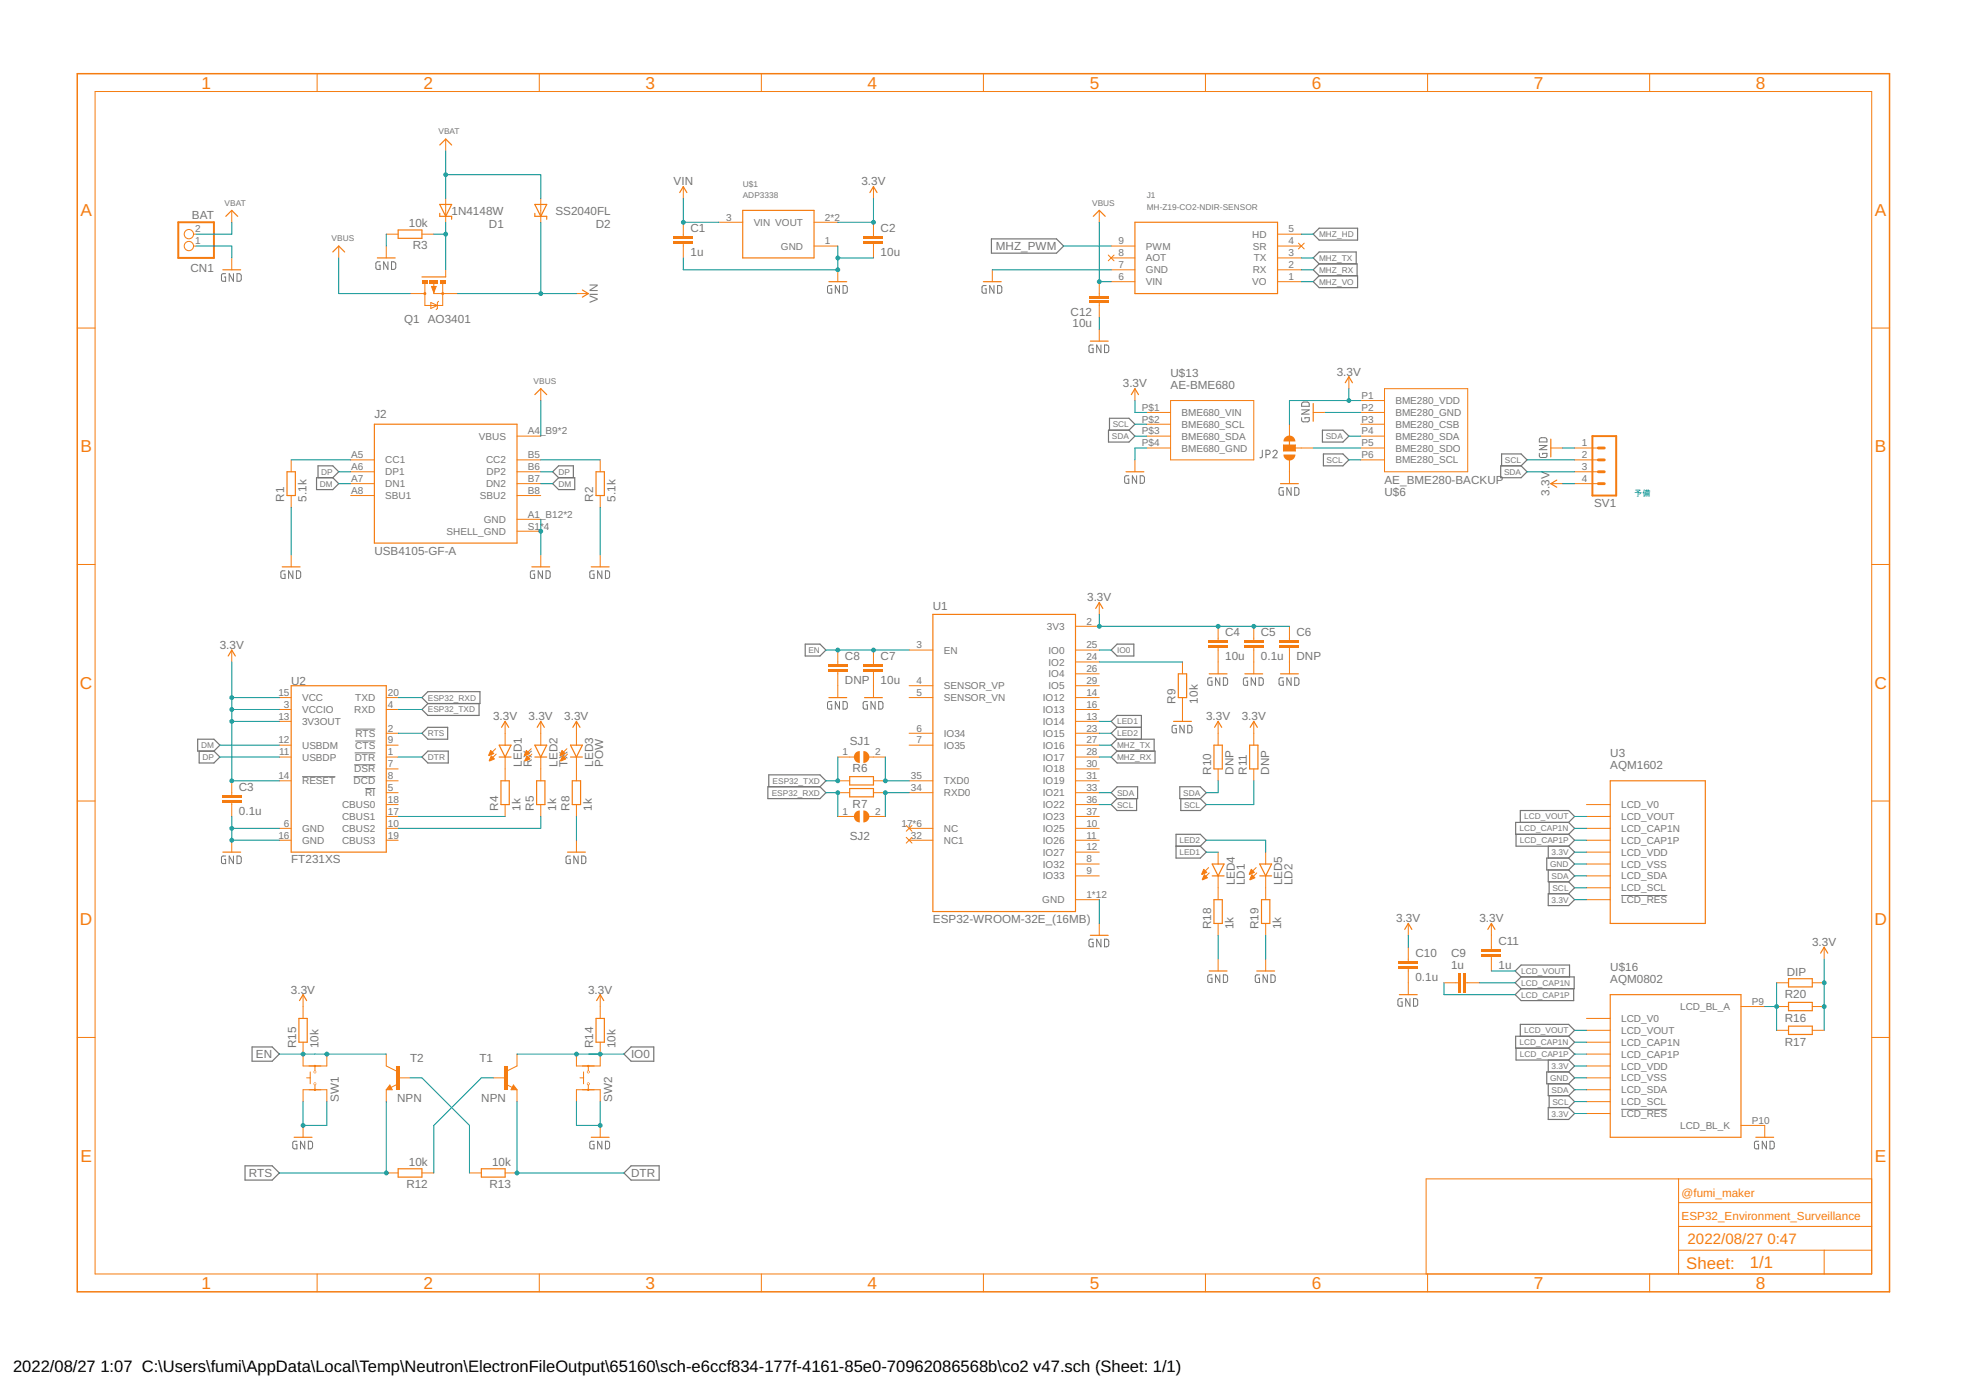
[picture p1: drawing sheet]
<svg xmlns="http://www.w3.org/2000/svg" width="420mm" height="297mm" viewBox="0 0 420 297" stroke-linecap="round" stroke-linejoin="round" font-family="sans-serif">
<defs><g id="words">
<g font-size="3.7" fill="#f57c10">
<text x="43" y="18.9">1</text>
<text x="90.5" y="18.9">2</text>
<text x="138" y="18.9">3</text>
<text x="185.4" y="18.9">4</text>
<text x="232.9" y="18.9">5</text>
<text x="280.3" y="18.9">6</text>
<text x="327.8" y="18.9">7</text>
<text x="375.3" y="18.9">8</text>
<text x="17.2" y="46.1">A</text>
<text x="400.7" y="46.1">A</text>
<text x="17.2" y="96.7">B</text>
<text x="400.7" y="96.7">B</text>
<text x="17.1" y="147.2">C</text>
<text x="400.6" y="147.2">C</text>
<text x="17.1" y="197.7">D</text>
<text x="400.6" y="197.7">D</text>
<text x="17.2" y="248.3">E</text>
<text x="400.7" y="248.3">E</text>
<text x="43" y="275.4">1</text>
<text x="90.5" y="275.4">2</text>
<text x="138" y="275.4">3</text>
<text x="185.4" y="275.4">4</text>
<text x="232.9" y="275.4">5</text>
<text x="280.3" y="275.4">6</text>
<text x="327.8" y="275.4">7</text>
<text x="375.3" y="275.4">8</text>
</g>
<g font-size="3.6" fill="#f57c10">
<text x="360.4" y="271.1">Sheet:</text>
<text x="374" y="271">1/1</text>
</g>
<g font-size="3.5">
<text x="2.8" y="293.2">2022/08/27</text>
<text x="21.5" y="293.2">1:07 C:\Users\fumi\AppData\Local\Temp\Neutron\ElectronFileOutput\65160\sch-e6ccf834-177f-4161-85e0-70962086568b\co2 v47.sch (Sheet: 1/1)</text>
</g>
<g font-size="3.2" fill="#f57c10">
<text x="360.6" y="265.9">2022/08/27</text>
<text x="377.7" y="265.9">0:47</text>
</g>
<g font-size="2.5" fill="#757575">
<text x="144" y="39.6">VIN</text>
<text x="184.1" y="39.6">3.3V</text>
<text x="41" y="46.7">BAT</text>
<text x="96.5" y="45.8">1N4148W</text>
<text x="118.7" y="45.8">SS2040FL</text>
<text x="87.4" y="48.5">10k</text>
<text x="88.2" y="53.3">R3</text>
<text x="104.5" y="48.6">D1</text>
<text x="127.4" y="48.6">D2</text>
<text x="147.6" y="49.7">C1</text>
<text x="188.2" y="49.7">C2</text>
<text x="212.8" y="53.5">MHZ_PWM</text>
<text x="40.7" y="58.2">CN1</text>
<text x="147.6" y="54.7">1u</text>
<text x="188.2" y="54.7">10u</text>
<text x="127.8" y="64.8" transform="rotate(-90 127.8 64.8)">VIN</text>
<text x="86.4" y="69.1">Q1 AO3401</text>
<text x="228.8" y="67.4">C12</text>
<text x="229.2" y="70">10u</text>
<text x="240" y="82.8">3.3V</text>
<text x="250.2" y="83">AE-BME680</text>
<text x="250.2" y="80.5">U$13</text>
<text x="285.7" y="80.3">3.3V</text>
<text x="80" y="89.4">J2</text>
<text x="60.7" y="107.2" transform="rotate(-90 60.7 107.2)">R1</text>
<text x="65.5" y="107.2" transform="rotate(-90 65.5 107.2)">5.1k</text>
<text x="126.8" y="107.2" transform="rotate(-90 126.8 107.2)">R2</text>
<text x="131.6" y="107.2" transform="rotate(-90 131.6 107.2)">5.1k</text>
<text x="295.9" y="105.9">U$6</text>
<text x="295.9" y="103.4">AE_BME280-BACKUP</text>
<text x="331.2" y="105.9" transform="rotate(-90 331.2 105.9)">3.3V</text>
<text x="340.7" y="108.4">SV1</text>
<text x="80" y="118.6">USB4105-GF-A</text>
<text x="199.4" y="130.4">U1</text>
<text x="232.3" y="128.5">3.3V</text>
<text x="261.8" y="136">C4</text>
<text x="269.5" y="136">C5</text>
<text x="277.1" y="136">C6</text>
<text x="46.9" y="138.7">3.3V</text>
<text x="180.6" y="141.1">C8</text>
<text x="188.2" y="141.1">C7</text>
<text x="261.8" y="141.1">10u</text>
<text x="269.5" y="141.1">0.1u</text>
<text x="277.1" y="141.1">DNP</text>
<text x="62.2" y="146.3">U2</text>
<text x="180.6" y="146.2">DNP</text>
<text x="188.2" y="146.2">10u</text>
<text x="105.4" y="153.9">3.3V</text>
<text x="113" y="153.9">3.3V</text>
<text x="120.6" y="153.9">3.3V</text>
<text x="251.2" y="150.3" transform="rotate(-90 251.2 150.3)">R9</text>
<text x="256" y="150.3" transform="rotate(-90 256 150.3)">10k</text>
<text x="257.7" y="153.9">3.3V</text>
<text x="265.4" y="153.9">3.3V</text>
<text x="181.6" y="159.2">SJ1</text>
<text x="344.1" y="161.8">U3</text>
<text x="111.5" y="163.8" transform="rotate(-90 111.5 163.8)">LED1</text>
<text x="113.7" y="163.8" transform="rotate(-90 113.7 163.8)">RX</text>
<text x="119.1" y="163.8" transform="rotate(-90 119.1 163.8)">LED2</text>
<text x="121.3" y="163.8" transform="rotate(-90 121.3 163.8)">TX</text>
<text x="126.7" y="163.8" transform="rotate(-90 126.7 163.8)">LED3</text>
<text x="128.9" y="163.8" transform="rotate(-90 128.9 163.8)">POW</text>
<text x="182.2" y="165.1">R6</text>
<text x="258.8" y="165.6" transform="rotate(-90 258.8 165.6)">R10</text>
<text x="263.6" y="165.6" transform="rotate(-90 263.6 165.6)">DNP</text>
<text x="266.4" y="165.6" transform="rotate(-90 266.4 165.6)">R11</text>
<text x="271.2" y="165.6" transform="rotate(-90 271.2 165.6)">DNP</text>
<text x="344.1" y="164.3">AQM1602</text>
<text x="51.1" y="169">C3</text>
<text x="106.4" y="173.2" transform="rotate(-90 106.4 173.2)">R4</text>
<text x="111.2" y="173.2" transform="rotate(-90 111.2 173.2)">1k</text>
<text x="114.1" y="173.2" transform="rotate(-90 114.1 173.2)">R5</text>
<text x="118.9" y="173.2" transform="rotate(-90 118.9 173.2)">1k</text>
<text x="121.7" y="173.2" transform="rotate(-90 121.7 173.2)">R8</text>
<text x="126.5" y="173.2" transform="rotate(-90 126.5 173.2)">1k</text>
<text x="182.2" y="172.7">R7</text>
<text x="51.1" y="174.1">0.1u</text>
<text x="181.6" y="179.6">SJ2</text>
<text x="62.2" y="184.4">FT231XS</text>
<text x="263.9" y="189.2" transform="rotate(-90 263.9 189.2)">LED4</text>
<text x="266" y="189.2" transform="rotate(-90 266 189.2)">LD1</text>
<text x="274" y="189.2" transform="rotate(-90 274 189.2)">LED5</text>
<text x="276.2" y="189.2" transform="rotate(-90 276.2 189.2)">LD2</text>
<text x="199.4" y="197.3">ESP32-WROOM-32E_(16MB)</text>
<text x="298.4" y="197.1">3.3V</text>
<text x="316.2" y="197.1">3.3V</text>
<text x="258.8" y="198.6" transform="rotate(-90 258.8 198.6)">R18</text>
<text x="263.6" y="198.6" transform="rotate(-90 263.6 198.6)">1k</text>
<text x="269" y="198.6" transform="rotate(-90 269 198.6)">R19</text>
<text x="273.8" y="198.6" transform="rotate(-90 273.8 198.6)">1k</text>
<text x="320.3" y="202">C11</text>
<text x="387.3" y="202.2">3.3V</text>
<text x="302.5" y="209.6">0.1u</text>
<text x="302.5" y="204.6">C10</text>
<text x="310.1" y="207.1">1u</text>
<text x="310.1" y="204.6">C9</text>
<text x="320.3" y="207.1">1u</text>
<text x="344.1" y="207.5">U$16</text>
<text x="381.9" y="208.5">DIP</text>
<text x="62.2" y="212.3">3.3V</text>
<text x="125.7" y="212.3">3.3V</text>
<text x="344.1" y="210">AQM0802</text>
<text x="381.4" y="213.3">R20</text>
<text x="381.4" y="218.4">R16</text>
<text x="54.7" y="226.2">EN</text>
<text x="63.3" y="224" transform="rotate(-90 63.3 224)">R15</text>
<text x="68.1" y="224" transform="rotate(-90 68.1 224)">10k</text>
<text x="87.6" y="227">T2</text>
<text x="102.5" y="227">T1</text>
<text x="126.8" y="224" transform="rotate(-90 126.8 224)">R14</text>
<text x="131.6" y="224" transform="rotate(-90 131.6 224)">10k</text>
<text x="134.9" y="226.2">IO0</text>
<text x="381.4" y="223.5">R17</text>
<text x="72.4" y="235.4" transform="rotate(-90 72.4 235.4)">SW1</text>
<text x="84.9" y="235.4">NPN</text>
<text x="102.9" y="235.4">NPN</text>
<text x="130.8" y="235.4" transform="rotate(-90 130.8 235.4)">SW2</text>
<text x="53.2" y="251.5">RTS</text>
<text x="87.4" y="249.1">10k</text>
<text x="105.2" y="249.1">10k</text>
<text x="134.9" y="251.5">DTR</text>
<text x="86.8" y="253.9">R12</text>
<text x="104.6" y="253.9">R13</text>
</g>
<g font-size="2.5" fill="#f57c10">
<text x="359.4" y="255.7">@fumi_maker</text>
<text x="359.4" y="260.8">ESP32_Environment_Surveillance</text>
</g>
<g font-size="2.1" fill="#757575">
<text x="155.2" y="47.1">3</text>
<text x="176.3" y="47.1">2*2</text>
<text x="41.7" y="52.2">1</text>
<text x="41.7" y="49.7">2</text>
<text x="161.1" y="48.3">VIN VOUT</text>
<text x="166.9" y="53.3">GND</text>
<text x="176.3" y="52.2">1</text>
<text x="239" y="52.2">9</text>
<text x="244.9" y="53.3">PWM</text>
<text x="267.6" y="50.8">HD</text>
<text x="267.7" y="53.3">SR</text>
<text x="275.4" y="52.2">4</text>
<text x="275.4" y="49.7">5</text>
<text x="239" y="59.8">6</text>
<text x="239" y="57.3">7</text>
<text x="239" y="54.8">8</text>
<text x="244.9" y="58.4">GND</text>
<text x="244.9" y="55.9">AOT</text>
<text x="267.7" y="58.4">RX</text>
<text x="268" y="55.9">TX</text>
<text x="275.4" y="59.8">1</text>
<text x="275.4" y="57.3">2</text>
<text x="275.4" y="54.8">3</text>
<text x="244.9" y="61">VIN</text>
<text x="267.6" y="61">VO</text>
<text x="244" y="87.8">P$1</text>
<text x="252.5" y="88.9">BME680_VIN</text>
<text x="290.9" y="85.2">P1</text>
<text x="290.9" y="87.8">P2</text>
<text x="298.2" y="86.3">BME280_VDD</text>
<text x="298.2" y="88.9">BME280_GND</text>
<text x="102.3" y="94">VBUS</text>
<text x="112.8" y="92.9">A4_B9*2</text>
<text x="244" y="90.3">P$2</text>
<text x="244" y="92.9">P$3</text>
<text x="244" y="95.4">P$4</text>
<text x="252.5" y="91.4">BME680_SCL</text>
<text x="252.5" y="94">BME680_SDA</text>
<text x="290.9" y="90.3">P3</text>
<text x="290.9" y="92.9">P4</text>
<text x="290.9" y="95.4">P5</text>
<text x="298.2" y="91.4">BME280_CSB</text>
<text x="298.2" y="94">BME280_SDA</text>
<text x="338.1" y="95.4">1</text>
<text x="75.1" y="97.9">A5</text>
<text x="75.1" y="100.5">A6</text>
<text x="82.3" y="99">CC1</text>
<text x="82.3" y="101.6">DP1</text>
<text x="103.9" y="99">CC2</text>
<text x="104" y="101.6">DP2</text>
<text x="112.8" y="97.9">B5</text>
<text x="112.8" y="100.5">B6</text>
<text x="252.5" y="96.5">BME680_GND</text>
<text x="290.9" y="97.9">P6</text>
<text x="298.2" y="96.5">BME280_SDO</text>
<text x="298.2" y="99">BME280_SCL</text>
<text x="338.1" y="97.9">2</text>
<text x="338.1" y="100.5">3</text>
<text x="75.1" y="103">A7</text>
<text x="75.1" y="105.5">A8</text>
<text x="82.3" y="104.1">DN1</text>
<text x="82.3" y="106.7">SBU1</text>
<text x="102.6" y="106.7">SBU2</text>
<text x="103.9" y="104.1">DN2</text>
<text x="112.8" y="103">B7</text>
<text x="112.8" y="105.5">B8</text>
<text x="338.1" y="103">4</text>
<text x="103.4" y="111.7">GND</text>
<text x="112.8" y="110.6">A1_B12*2</text>
<text x="112.8" y="113.2">S1*4</text>
<text x="95.4" y="114.3">SHELL_GND</text>
<text x="223.7" y="134.6">3V3</text>
<text x="232.2" y="133.5">2</text>
<text x="195.9" y="138.6">3</text>
<text x="201.7" y="139.7">EN</text>
<text x="224.1" y="142.2">IO2</text>
<text x="224.1" y="139.7">IO0</text>
<text x="232.2" y="141.1">24</text>
<text x="232.2" y="138.6">25</text>
<text x="232.2" y="143.6">26</text>
<text x="59.5" y="148.7">15</text>
<text x="64.6" y="149.8">VCC</text>
<text x="75.9" y="149.8">TXD</text>
<text x="82.9" y="148.7">20</text>
<text x="195.9" y="146.2">4</text>
<text x="195.9" y="148.7">5</text>
<text x="201.7" y="147.3">SENSOR_VP</text>
<text x="201.7" y="149.8">SENSOR_VN</text>
<text x="222.9" y="149.8">IO12</text>
<text x="224.1" y="144.8">IO4</text>
<text x="224.1" y="147.3">IO5</text>
<text x="232.2" y="148.7">14</text>
<text x="232.2" y="146.2">29</text>
<text x="59.5" y="153.8">13</text>
<text x="60.7" y="151.3">3</text>
<text x="64.6" y="152.4">VCCIO</text>
<text x="64.6" y="154.9">3V3OUT</text>
<text x="75.7" y="152.4">RXD</text>
<text x="82.9" y="151.3">4</text>
<text x="222.9" y="154.9">IO14</text>
<text x="222.9" y="152.4">IO13</text>
<text x="232.2" y="153.8">13</text>
<text x="232.2" y="151.3">16</text>
<text x="59.5" y="158.9">12</text>
<text x="59.7" y="161.4">11</text>
<text x="64.6" y="160">USBDM</text>
<text x="75.9" y="160">CTS</text>
<text x="76" y="157.5">RTS</text>
<text x="82.9" y="161.4">1</text>
<text x="82.9" y="158.9">9</text>
<text x="82.9" y="156.3">2</text>
<text x="180.1" y="161.4">1</text>
<text x="187" y="161.4">2</text>
<text x="195.9" y="156.3">6</text>
<text x="195.9" y="158.9">7</text>
<text x="201.7" y="157.5">IO34</text>
<text x="201.7" y="160">IO35</text>
<text x="222.9" y="157.5">IO15</text>
<text x="222.9" y="160">IO16</text>
<text x="232.2" y="156.3">23</text>
<text x="232.2" y="158.9">27</text>
<text x="232.2" y="161.4">28</text>
<text x="59.5" y="166.5">14</text>
<text x="64.6" y="162.5">USBDP</text>
<text x="64.6" y="167.6">RESET</text>
<text x="75.6" y="167.6">DCD</text>
<text x="75.7" y="165.1">DSR</text>
<text x="75.8" y="162.5">DTR</text>
<text x="82.9" y="166.5">8</text>
<text x="82.9" y="164">7</text>
<text x="194.7" y="166.5">35</text>
<text x="201.7" y="167.6">TXD0</text>
<text x="222.9" y="162.5">IO17</text>
<text x="222.9" y="165.1">IO18</text>
<text x="222.9" y="167.6">IO19</text>
<text x="232.2" y="164">30</text>
<text x="232.2" y="166.5">31</text>
<text x="73.1" y="172.7">CBUS0</text>
<text x="78.1" y="170.2">RI</text>
<text x="82.9" y="171.6">18</text>
<text x="82.9" y="169">5</text>
<text x="194.7" y="169">34</text>
<text x="201.7" y="170.2">RXD0</text>
<text x="222.9" y="170.2">IO21</text>
<text x="222.9" y="172.7">IO22</text>
<text x="232.2" y="169">33</text>
<text x="232.2" y="171.6">36</text>
<text x="346.5" y="172.7">LCD_V0</text>
<text x="59.5" y="179.2">16</text>
<text x="60.7" y="176.7">6</text>
<text x="64.6" y="177.8">GND</text>
<text x="73.1" y="177.8">CBUS2</text>
<text x="73.1" y="175.2">CBUS1</text>
<text x="82.9" y="179.2">19</text>
<text x="82.9" y="176.7">10</text>
<text x="82.9" y="174.1">17</text>
<text x="180.1" y="174.1">1</text>
<text x="187" y="174.1">2</text>
<text x="192.7" y="176.7">17*6</text>
<text x="194.7" y="179.2">32</text>
<text x="201.7" y="177.8">NC</text>
<text x="222.9" y="177.8">IO25</text>
<text x="222.9" y="175.2">IO23</text>
<text x="232.2" y="176.7">10</text>
<text x="232.2" y="179.2">11</text>
<text x="232.2" y="174.1">37</text>
<text x="346.5" y="175.2">LCD_VOUT</text>
<text x="346.5" y="177.8">LCD_CAP1N</text>
<text x="64.6" y="180.3">GND</text>
<text x="73.1" y="180.3">CBUS3</text>
<text x="201.7" y="180.3">NC1</text>
<text x="222.9" y="185.4">IO32</text>
<text x="222.9" y="180.3">IO26</text>
<text x="222.9" y="182.9">IO27</text>
<text x="232.2" y="184.3">8</text>
<text x="232.2" y="181.7">12</text>
<text x="346.5" y="180.3">LCD_CAP1P</text>
<text x="346.5" y="182.9">LCD_VDD</text>
<text x="346.5" y="185.4">LCD_VSS</text>
<text x="222.9" y="187.9">IO33</text>
<text x="232.2" y="191.9">1*12</text>
<text x="232.2" y="186.8">9</text>
<text x="346.5" y="187.9">LCD_SDA</text>
<text x="346.5" y="190.5">LCD_SCL</text>
<text x="222.7" y="193">GND</text>
<text x="346.5" y="193">LCD_RES</text>
<text x="359.1" y="215.9">LCD_BL_A</text>
<text x="374.4" y="214.7">P9</text>
<text x="346.5" y="218.4">LCD_V0</text>
<text x="346.5" y="220.9">LCD_VOUT</text>
<text x="346.5" y="223.5">LCD_CAP1N</text>
<text x="346.5" y="226">LCD_CAP1P</text>
<text x="346.5" y="228.6">LCD_VDD</text>
<text x="346.5" y="231.1">LCD_VSS</text>
<text x="346.5" y="233.6">LCD_SDA</text>
<text x="346.5" y="236.2">LCD_SCL</text>
<text x="346.5" y="238.7">LCD_RES</text>
<text x="359.1" y="241.3">LCD_BL_K</text>
<text x="374.4" y="240.1">P10</text>
</g>
<g font-size="1.8" fill="#757575">
<text x="93.7" y="28.7">VBAT</text>
<text x="158.7" y="39.9">U$1</text>
<text x="48" y="43.9">VBAT</text>
<text x="158.7" y="42.4">ADP3338</text>
<text x="233.4" y="43.9">VBUS</text>
<text x="245.1" y="45">MH-Z19-CO2-NDIR-SENSOR</text>
<text x="245.1" y="42.4">J1</text>
<text x="70.9" y="51.6">VBUS</text>
<text x="281.9" y="50.7">MHZ_HD</text>
<text x="281.9" y="55.7">MHZ_TX</text>
<text x="281.9" y="58.3">MHZ_RX</text>
<text x="281.9" y="60.8">MHZ_VO</text>
<text x="114" y="82">VBUS</text>
<text x="237.6" y="93.8">SDA</text>
<text x="237.8" y="91.3">SCL</text>
<text x="283.3" y="93.8">SDA</text>
<text x="68.6" y="101.5">DP</text>
<text x="119.4" y="101.5">DP</text>
<text x="283.5" y="98.9">SCL</text>
<text x="321.4" y="101.5">SDA</text>
<text x="321.6" y="98.9">SCL</text>
<text x="68.4" y="104">DM</text>
<text x="119.4" y="104">DM</text>
<text x="172.8" y="139.6">EN</text>
<text x="238.7" y="139.6">IO0</text>
<text x="91.4" y="149.7">ESP32_RXD</text>
<text x="91.4" y="152.3">ESP32_TXD</text>
<text x="238.7" y="154.8">LED1</text>
<text x="43" y="159.9">DM</text>
<text x="91.4" y="157.3">RTS</text>
<text x="238.7" y="159.9">MHZ_TX</text>
<text x="238.7" y="157.3">LED2</text>
<text x="43.2" y="162.4">DP</text>
<text x="91.4" y="162.4">DTR</text>
<text x="165.1" y="167.5">ESP32_TXD</text>
<text x="238.7" y="162.4">MHZ_RX</text>
<text x="164.9" y="170">ESP32_RXD</text>
<text x="238.7" y="170">SDA</text>
<text x="238.7" y="172.6">SCL</text>
<text x="252.9" y="170">SDA</text>
<text x="253" y="172.6">SCL</text>
<text x="324.7" y="177.6">LCD_CAP1N</text>
<text x="325.7" y="175.1">LCD_VOUT</text>
<text x="252" y="180.2">LED2</text>
<text x="252" y="182.7">LED1</text>
<text x="324.8" y="180.2">LCD_CAP1P</text>
<text x="331.3" y="185.3">GND</text>
<text x="331.6" y="182.7">3.3V</text>
<text x="331.6" y="187.8">SDA</text>
<text x="331.8" y="190.3">SCL</text>
<text x="331.6" y="192.9">3.3V</text>
<text x="325.1" y="208.1">LCD_VOUT</text>
<text x="325.1" y="213.2">LCD_CAP1P</text>
<text x="325.1" y="210.7">LCD_CAP1N</text>
<text x="325.7" y="220.8">LCD_VOUT</text>
<text x="324.7" y="223.4">LCD_CAP1N</text>
<text x="324.8" y="225.9">LCD_CAP1P</text>
<text x="331.3" y="231">GND</text>
<text x="331.6" y="228.4">3.3V</text>
<text x="331.6" y="233.5">SDA</text>
<text x="331.6" y="238.6">3.3V</text>
<text x="331.8" y="236.1">SCL</text>
</g>
<text font-size="1.8" fill="#009292" x="349.2" y="105.9">予備</text>
</g></defs>
<g fill="none" stroke="#757575" stroke-width=".21">
<path d="M48.2 58.5h-.5l-.4 .2v1.1l.2 .3h.7v-.9h-.3M49.9 58.5v1.6l-.9-1.6v1.6M50.7 58.5h.6l.2 .3 .1 .9-.3 .4h-.6zM81.2 55.9h-.5l-.3 .3-.1 1 .3 .4h.6v-.9h-.2M82.9 55.9v1.7l-.9-1.7v1.7M83.7 55.9l.6 .1 .2 .2 .1 .9-.3 .5h-.6zM177.8 61h-.6l-.3 .3-.1 1 .3 .3 .7 .1v-1h-.3M179.4 61v1.7l-.9-1.7v1.7M180.2 61l.6 .1 .2 .2 .1 .9-.3 .4-.6 .1zM210.8 61h-.6l-.3 .3v1l.2 .3 .7 .1v-1h-.3M212.4 61v1.7l-.9-1.7v1.7M213.2 61l.6 .1 .3 .2v.9l-.3 .4-.6 .1z"/>
<path d="M233.6 73.7h-.5l-.4 .3v1l.2 .3 .7 .1v-1h-.3M235.3 73.7v1.7l-.9-1.7v1.7M236.1 73.7l.6 .1 .2 .2 .1 .9-.3 .4-.6 .1zM269.8 96.2l-.1 1.4-.1 .2h-.4M270.6 97.1h.4a.46 .46 0 0 0 .5-.4 .46 .46 0 0 0-.5-.5h-.4v1.6M272 96.6a.45 .45 0 0 1 .7-.4 .45 .45 0 0 1 .1 .7l-.8 .9h.9M278.2 89.3v.5l.2 .3h1l.4-.2v-.6h-.9v.2M278.2 87.6h1.6l-1.6 .9h1.6M278.3 86h1.2l.3 .2v.6h-1.6zM329 96.9v.7l.2 .1 1 .1 .4-.2v-.7h-.9v.2M329 95.2h1.6l-1.6 .9h1.6M329.1 93.7l1.2-.1 .3 .2v.6h-1.6z"/>
<path d="M241.2 101.7h-.6l-.2 .2-.1 1 .3 .4h.6v-.9h-.2M242.9 101.7v1.6l-.9-1.6v1.6M243.7 101.7h.6l.2 .2 .1 .9-.3 .5h-.6zM274.3 104.2l-.8 .1v1.4l.8 .1v-.9h-.3M275.9 104.2v1.6l-.9-1.6v1.6M276.7 104.2h.6l.3 .3v.9l-.3 .4h-.6zM60.9 122h-.7l-.2 .2v1.1l.2 .3h.7v-.9h-.3M62.6 122v1.6l-.9-1.6v1.6M63.4 122h.6l.2 .3 .1 .8-.3 .5h-.6zM114.3 122h-.7l-.2 .2 .1 1.3 .8 .1v-.9h-.3M115.9 122v1.6l-.9-1.6v1.6M116.7 122h.6l.3 .3v1l-.3 .3h-.6z"/>
<path d="M127 122h-.7l-.2 .2 .1 1.3 .8 .1v-.9h-.3M128.6 122v1.6l-.9-1.6v1.6M129.4 122h.6l.3 .3v1l-.3 .3h-.6zM75.9 158.3h4.3M76 155.8h4.2M177.8 149.9h-.7l-.2 .2-.1 1.1 .3 .3h.7v-.9h-.3M179.4 149.9v1.6l-.9-1.6v1.6M180.2 149.9h.6l.2 .3 .1 .9-.3 .4h-.6zM185.4 149.9h-.7l-.2 .2v1.1l.2 .3h.7v-.9h-.3M187 149.9v1.6l-.9-1.6v1.6M187.8 149.9h.6l.3 .3v.9l-.3 .4h-.6zM251.4 155h-.7l-.2 .2v1.1l.2 .3h.7v-.9h-.3"/>
<path d="M253.1 155v1.6l-.9-1.6v1.6M253.8 155h.6l.3 .3v.9l-.3 .4h-.6zM259 144.8l-.7 .1-.2 .2v1l.2 .3 .7 .1v-.9h-.3M260.7 144.8v1.7l-.9-1.7v1.7M261.5 144.8l.6 .1 .2 .2 .1 .9-.3 .4-.6 .1zM266.6 144.8l-.6 .1-.2 .2-.1 1 .3 .3 .6 .1v-.9h-.2M268.3 144.8v1.7l-.9-1.7v1.7M269.1 144.8l.6 .1 .2 .2 .1 .9-.3 .4-.6 .1zM274.3 144.8l-.7 .1-.2 .2-.1 1 .3 .3 .7 .1v-.9h-.3M275.9 144.8v1.7l-.9-1.7v1.7M276.7 144.8l.6 .1 .3 .2v.9l-.3 .4-.6 .1zM64.6 166h7.1"/>
<path d="M75.6 166h4.6M75.7 163.4h4.5M75.8 160.9h4.4M78.1 168.5h2.1M48.2 182.9h-.5l-.4 .3v1l.2 .3 .7 .1v-1h-.3M49.9 182.9v1.7l-.9-1.7v1.7M50.7 182.9l.6 .1 .2 .2 .1 .9-.3 .4-.6 .1zM121.9 182.9h-.6l-.3 .3v1.1l.2 .2 .7 .1v-1h-.3M123.5 182.9v1.7l-.9-1.7v1.7M124.3 182.9l.6 .1 .3 .2v1.1l-.3 .2-.6 .1zM346.5 191.4h9.8M233.6 200.7h-.7l-.2 .2v1.1l.2 .3h.7v-.9h-.3"/>
<path d="M235.3 200.7v1.6l-.9-1.6v1.6M236.1 200.7h.6l.2 .3 .1 .9-.3 .4h-.6zM259 208.3h-.7l-.2 .3v1l.2 .3 .7 .1v-1h-.3M260.7 208.3v1.7l-.9-1.7v1.7M261.5 208.3l.6 .1 .2 .2 .1 .9-.3 .4-.6 .1zM269.2 208.3h-.7l-.2 .3v1l.2 .3 .7 .1v-1h-.3M270.8 208.3v1.7l-.9-1.7v1.7M271.6 208.3l.6 .1 .3 .2v.9l-.3 .4-.6 .1zM299.7 213.4h-.7l-.2 .2-.1 1.1 .3 .3h.7v-.9h-.3M301.3 213.4v1.6l-.9-1.6v1.6M302.1 213.4h.6l.3 .3v1.1l-.3 .2h-.6zM346.5 237.1h9.8"/>
<path d="M63.5 243.9h-.7l-.2 .2v1.1l.2 .3h.7v-.9h-.3M65.1 243.9v1.6l-.9-1.6v1.6M65.9 243.9h.6l.3 .3v.8l-.3 .5h-.6zM127 243.9h-.7l-.2 .2 .1 1.3 .8 .1v-.9h-.3M128.6 243.9v1.6l-.9-1.6v1.6M129.4 243.9h.6l.3 .3v1l-.3 .3h-.6zM375.8 243.9h-.6l-.2 .2-.1 1.1 .3 .3h.6v-.9h-.2M377.5 243.9v1.6l-.9-1.6v1.6M378.3 243.9h.6l.2 .3 .1 .8-.3 .5h-.6z"/>
</g>
<g fill="none" stroke="#757575" stroke-width=".25">
<path d="M211.9 51.1h13.9l1.5 1.5-1.5 1.5h-13.9zM280.6 50l1.3-1.2h8.2v2.5h-8.2zM281.9 58.9h8.2v2.6h-8.2l-1.3-1.3zM281.9 56.4l-1.3-1.3 1.3-1.3h7.9v2.6M281.9 56.4h8.1v2.5M281.9 56.4l-1.3 1.3 1.3 1.2M236.9 91.9h4.4l1.2 1.3-1.2 1.3h-4.4zM237.1 91.9v-2.5h4.2l1.2 1.3-1.2 1.2M282.6 91.9h4.4l1.3 1.3-1.3 1.3h-4.4zM282.8 97h4.2l1.3 1.3-1.3 1.2h-4.2zM320.7 99.5h4.4l1.2 1.3-1.2 1.3h-4.4zM320.9 99.5v-2.5h4.2l1.2 1.3-1.2 1.2"/>
<path d="M67.6 102.1h3.5l1.3 1.3-1.3 1.2h-3.5zM68 102.1v-2.6h3.1l1.3 1.3-1.3 1.3M118.1 103.4l1.3-1.3h3.4v2.5h-3.4zM119.4 102.1l-1.3-1.3 1.3-1.3h3.1v2.6M172.1 137.6h3.1l1.3 1.3-1.3 1.3h-3.1zM238.7 137.6h3.6v2.6h-3.6l-1.2-1.3zM42.2 158h3.5l1.3 1.2-1.3 1.3h-3.5zM90.2 156.7l1.2-1.3h4.3v2.6h-4.3zM90.2 149.1l1.2-1.3h11.2v2.5h-11.2zM91.4 150.3l-1.2 1.3 1.2 1.3h11v-2.6M238.7 158h8v2.5M238.7 155.4h5.2"/>
<path d="M238.7 155.4l-1.2-1.2 1.2-1.3h5.2v5.1M238.7 158l-1.2 1.2 1.2 1.3M238.7 155.4l-1.2 1.3 1.2 1.3M42.6 160.5v2.5h3.1l1.3-1.2-1.3-1.3M91.4 160.5h4.4v2.5h-4.4l-1.2-1.2zM164.1 168.1h11.1l1.3 1.3-1.3 1.3h-11.1zM164.3 168.1v-2.5h10.9l1.3 1.3-1.3 1.2M238.7 160.5h8.1v2.5h-8.1l-1.2-1.2zM238.7 168.1h4.4v2.6h-4.4l-1.2-1.3zM238.7 170.7l-1.2 1.2 1.2 1.3h4.2v-2.5M251.3 178.3h5.2l1.3 1.3-1.3 1.2 1.3 1.3-1.3 1.3h-5.2zM252.1 168.1h4.4l1.3 1.3-1.3 1.3h-4.4z"/>
<path d="M252.3 170.7v2.5h4.2l1.3-1.3-1.3-1.2M324 178.3v2.5h11.2M324.9 175.7v-2.5h10.3l1.3 1.3-1.3 1.2M335.2 178.3l1.3 1.3-1.3 1.2M335.2 175.7h-11.3v2.6h11.3M335.2 175.7l1.3 1.3-1.3 1.3M251.3 180.8h5.2M330.9 180.8v2.6M330.9 185.9v2.5h4.3M330.9 191h4.3l1.3 1.3-1.3 1.2h-4.3zM331.1 188.4v2.6M335.2 183.4l1.3 1.2-1.3 1.3"/>
<path d="M335.2 183.4h-4.6v2.5h4.6M335.2 180.8l1.3 1.3-1.3 1.3M335.2 185.9l1.3 1.3-1.3 1.2M335.2 188.4l1.3 1.3-1.3 1.3M325.1 211.3l-1.3 1.3 1.3 1.2h11.2v-2.5M325.1 208.8h11.3v2.5h-11.3M325.1 208.8l-1.3-1.3 1.3-1.3h10.3v2.6M325.1 208.8l-1.3 1.2 1.3 1.3M53.9 223.7h4.3l1.5 1.6-1.5 1.5h-4.3zM134.9 223.7h4.8v3.1h-4.8l-1.6-1.5zM324 224v2.5h11.2M324.9 221.4v-2.5h10.3l1.3 1.3-1.3 1.2"/>
<path d="M330.9 226.5v2.6M330.9 231.6v2.5h4.3M330.9 236.7h4.3l1.3 1.3-1.3 1.2h-4.3zM331.1 234.1v2.6M335.2 229.1h-4.6v2.5h4.6M335.2 229.1l1.3 1.2-1.3 1.3M335.2 226.5l1.3 1.3-1.3 1.3M335.2 231.6l1.3 1.3-1.3 1.2M335.2 234.1l1.3 1.3-1.3 1.3M335.2 224l1.3 1.3-1.3 1.2M335.2 221.4h-11.3v2.6h11.3M335.2 221.4l1.3 1.3-1.3 1.3"/>
<path d="M52.4 249.1h5.8l1.5 1.6-1.5 1.5h-5.8zM134.9 249.1h6v3.1h-6l-1.6-1.5z"/>
</g>
<g fill="none" stroke="#f57c10" stroke-width=".21">
<path d="M95.2 29.7v2.6M41.4 52.6h.5M41.4 50h.5M49.5 45v2.5M49.5 55.1v2.6M82.5 50h2.6M82.5 52.6v2.5M90.2 50h2.5M95.2 57.7v1.5M153.6 47.5h5.1M174 52.6h5M174 47.5h5"/>
<path d="M236.9 54.5l1.2 1.2M237.5 57.7h5M237.5 55.1h5M237.5 52.6h5M238.1 54.5l-1.2 1.2M273 57.7h5.1M273 55.1h5.1M273 52.6h5.1M273 50h5.1M277.5 52l1.2 1.2M278.7 52l-1.2 1.2M90.2 62.7h.6"/>
<path d="M92.1 64.6l1.4 .7-1.4 .6zM92.2 61.2h1l-.5 1.3zM92.7 62.4v.3h2.5M92.7 60.5v.8M93.7 64.4l-.2 .2v1.3l-.3 .3M94.6 60.7v4.6h-3.8v-4.6M237.5 60.2h5M273 60.2h5.1M62.2 98.3v2.5M74.9 98.3h5.1M110.5 98.3h5.1M110.5 93.2h5.1"/>
<path d="M115.6 83.1v2.5M128.3 98.3v2.5M62.2 105.9v2.5M62.2 118.6v2.5M74.9 100.8h5.1M74.9 103.4h5.1M74.9 105.9h5.1M110.5 100.8h5.1M110.5 103.4h5.1M110.5 105.9h5.1M110.5 111h5.1M110.5 113.5h5.1"/>
<path d="M115.6 118.6v2.5M128.3 105.9v2.5M128.3 118.6v2.5M194.3 138.9h5.1M229.8 133.8h5.1M229.8 138.9h5.1M59.7 149.1h2.5M59.7 159.2h2.5M59.7 154.2h2.5M59.7 151.6h2.5M82.5 149.1h2.6M82.5 156.7h2.6"/>
<path d="M82.5 159.2h2.6M82.5 151.6h2.6M194.3 146.5h5.1M194.3 149.1h5.1M194.3 156.7h5.1M194.3 159.2h5.1M229.8 146.5h5.1M229.8 149.1h5.1M229.8 156.7h5.1M229.8 159.2h5.1M229.8 154.2h5.1M229.8 151.6h5.1"/>
<path d="M229.8 141.5h5.1M229.8 144h5.1M49.5 179.6v2.5M59.7 177h2.5M59.7 179.6h2.5M59.7 161.8h2.5M59.7 166.9h2.5M82.5 177h2.6M82.5 179.6h2.6M82.5 161.8h2.6M82.5 164.3h2.6M82.5 166.9h2.6"/>
<path d="M82.5 169.4h2.6M82.5 171.9h2.6M82.5 174.5h2.6M193.7 176.4l1.2 1.2M193.7 178.9l1.2 1.3M194.3 177h5.1M194.3 179.6h5.1M194.3 166.9h5.1M194.3 169.4h5.1M194.9 176.4l-1.2 1.2M194.9 178.9l-1.2 1.3M229.8 177h5.1"/>
<path d="M229.8 179.6h5.1M229.8 161.8h5.1M229.8 164.3h5.1M229.8 166.9h5.1M229.8 169.4h5.1M229.8 171.9h5.1M229.8 174.5h5.1M229.8 192.3h5.1M229.8 187.2h5.1M229.8 184.6h5.1M229.8 182.1h5.1"/>
<circle cx="40.4" cy="50" r=".99"/>
<circle cx="40.4" cy="52.6" r=".99"/>
</g>
<g fill="none" stroke="#f57c10" stroke-width=".25">
<path d="M94 31l1.2-1.3 1.3 1.3M47.6 57.7h3.8M48.3 46.2l1.2-1.2 1.3 1.2M80.6 55.1h3.9M85.1 49.1h5.1v1.8h-5.1zM90.2 59.2h5M158.7 45h15.3v10.1h-15.3zM242.5 47.5h30.5v15.2h-30.5zM80 90.7h30.5v25.4h-30.5zM114.3 84.3l1.3-1.2 1.2 1.2M61.3 100.8h1.8v5.1h-1.8zM127.4 100.8h1.8v5.1h-1.8z"/>
<path d="M60.3 121.1h3.8M113.7 121.1h3.8M126.4 121.1h3.8M199.4 131.3h30.4v63.5h-30.4zM62.2 146.5h20.3v35.6h-20.3zM47.6 182.1h3.8"/>
</g>
<path d="M38.1 47.5h7.6v7.6h-7.6z" fill="none" stroke="#f57c10" stroke-width=".42"/>
<path d="M93 61.3l-.3 .9-.2-.9h.2v.3" fill="none" stroke="#f57c10" stroke-width=".32"/>
<g fill="#f57c10">
<path d="M94 59.9h1.2v.8h-1.2z" fill-rule="evenodd"/>
<path d="M90.2 59.9h1.2v.8h-1.2z" fill-rule="evenodd"/>
<path d="M91.8 59.9h1.8v.8h-1.8z" fill-rule="evenodd"/>
<circle cx="94.6" cy="62.7" r=".33"/>
<circle cx="90.8" cy="62.7" r=".33"/>
</g>
<g fill="#f57c10">
<path d="M94.3 62.7a.34 .34 0 0 1 .6 0 .34 .34 0 0 1-.6 0zM94.3 62.7a.33 .33 0 0 0 .6 0 .33 .33 0 0 0-.6 0z"/>
<path d="M90.5 62.7a.34 .34 0 0 1 .6 0 .34 .34 0 0 1-.6 0zM90.5 62.7a.33 .33 0 0 0 .6 0 .33 .33 0 0 0-.6 0z"/>
<path d="M94 59.9h1.3v.8h-1.3zM94 59.9v.8h1.2v-.8z"/>
<path d="M90.2 59.9h1.2v.8h-1.2zM90.2 59.9v.8h1.2v-.8z"/>
<path d="M91.8 59.9h1.8v.8h-1.8zM91.8 59.9v.8h1.8v-.8z"/>
</g>
<path d="M146 39.9v2.5M72.4 52.6v2.5M115.6 42.4v5.1M146 50v.5M146 52.1v.5M179 57.7v2.5M87.6 62.7h2.6M95.2 62.7h2.6M123.2 62.7h2.5" fill="none" stroke="#f57c10" stroke-width=".21"/>
<path d="M71.1 53.8l1.3-1.2 1.3 1.2M114.3 43.7h2.5l-1.2 2.5zM114.3 45.6v.6h2.5v.7M145.3 41.1l.7-1.2 .8 1.2M124.5 62l1.2 .7-1.2 .8M177.1 60.2h3.9" fill="none" stroke="#f57c10" stroke-width=".25"/>
<g fill="#f57c10">
<path d="M144 51.6h4.1v.5h-4.1z" fill-rule="evenodd"/>
<path d="M144 50.5h4.1v.6h-4.1z" fill-rule="evenodd"/>
</g>
<g fill="#f57c10">
<path d="M144 51.6h4.1v.5h-4.1zM144 51.6v.5h4.1v-.5z"/>
<path d="M144 50.5h4.1v.6h-4.1zM144 50.5v.6h4.1v-.6z"/>
</g>
<path d="M146 47.5v2.5M146 52.6v2.5M186.7 50v.5M186.7 52.1v.5" fill="none" stroke="#f57c10" stroke-width=".21"/>
<g fill="#f57c10">
<path d="M184.6 51.6h4.1v.5h-4.1z" fill-rule="evenodd"/>
<path d="M184.6 50.5h4.1v.6h-4.1z" fill-rule="evenodd"/>
</g>
<g fill="#f57c10">
<path d="M184.6 51.6h4.1v.5h-4.1zM184.6 51.6v.5h4.1v-.5z"/>
<path d="M184.6 50.5h4.1v.6h-4.1zM184.6 50.5v.6h4.1v-.6z"/>
</g>
<path d="M186.7 39.9v2.5M186.7 47.5v2.5M186.7 52.6v2.5M49.5 138.9v2.6M49.5 169.4v.5M49.5 171.4v.5" fill="none" stroke="#f57c10" stroke-width=".21"/>
<path d="M185.9 41.1l.8-1.2 .7 1.2M48.8 140.2l.7-1.3 .8 1.3" fill="none" stroke="#f57c10" stroke-width=".25"/>
<g fill="#f57c10">
<path d="M47.5 170.9h4.1v.5h-4.1z" fill-rule="evenodd"/>
<path d="M47.5 169.9h4.1v.5h-4.1z" fill-rule="evenodd"/>
</g>
<g fill="#f57c10">
<path d="M47.5 170.9h4.1v.5h-4.1zM47.5 170.9v.5h4.1v-.5z"/>
<path d="M47.5 169.9h4.1v.5h-4.1zM47.5 169.9v.5h4.1v-.5z"/>
</g>
<g fill="none" stroke="#f57c10" stroke-width=".21">
<path d="M212.1 57.7v2.5M105.9 160l-1.4 1.4M107.9 154.2v5M113.5 160l-1.4 1.4M115.6 154.2v5M49.5 166.9v2.5M49.5 171.9v2.6M106 161.1l-1.4 1.4M107.9 161.8v5.1M107.9 171.9v2.6M113.7 161.1l-1.4 1.4M115.6 161.8v5.1"/>
<path d="M115.6 171.9v2.6M179 166.9h2.6M179 169.4h2.6M186.7 166.9h2.5M186.7 169.4h2.5"/>
</g>
<path d="M210.2 60.2h3.8M106.7 159.2h2.5l-1.3 2.6zM107.2 155.4l.7-1.2 .8 1.2M114.3 159.2h2.5l-1.2 2.6zM114.8 155.4l.8-1.2 .7 1.2M106.7 161.8h2.5M107.1 166.9h1.7v5h-1.7zM114.3 161.8h2.5M114.7 166.9h1.8v5h-1.8zM181.6 166h5.1v1.7h-5.1zM181.6 168.5h5.1v1.8h-5.1z" fill="none" stroke="#f57c10" stroke-width=".25"/>
<g fill="#f57c10" stroke="#f57c10" stroke-width=".21">
<path d="M104.9 160.4l.6 .6-1 .5z" fill-rule="evenodd"/>
<path d="M105 161.5l.7 .7-1.1 .4z" fill-rule="evenodd"/>
<path d="M112.5 160.4l.7 .6-1.1 .5z" fill-rule="evenodd"/>
<path d="M112.6 161.5l.7 .7-1.1 .4z" fill-rule="evenodd"/>
</g>
<g fill="#f57c10">
<path d="M184.5 160.5a1.27 1.27 0 0 1 1.3 1.3 1.27 1.27 0 0 1-1.3 1.2z" fill-rule="evenodd"/>
<path d="M182.8 160.9l.5-.3 .4-.1v2.5a1.27 1.27 0 0 1-1.1-.7 1.27 1.27 0 0 1 .2-1.4z" fill-rule="evenodd"/>
</g>
<g fill="#f57c10">
<path d="M184.5 160.5h.2a1.28 1.28 0 0 1 1.1 1.4 1.28 1.28 0 0 1-1.3 1.1zM184.5 160.5v2.5h.2l.8-.4 .3-.8-.1-.6-.4-.5z"/>
<path d="M182.8 160.9l.5-.3 .4-.1v2.5h-.1a1.27 1.27 0 0 1-1.1-1.5zM182.8 160.9l-.3 .9 .1 .6 .4 .4 .7 .2v-2.5l-.4 .1z"/>
</g>
<path d="M179 161.8h3.5M185.8 161.8h3.4" fill="none" stroke="#f57c10" stroke-width=".21"/>
<g fill="#f57c10">
<path d="M184.5 173.2a1.27 1.27 0 0 1 1.3 1.3 1.27 1.27 0 0 1-1.3 1.2z" fill-rule="evenodd"/>
<path d="M182.8 173.6l.5-.3 .4-.1v2.5a1.27 1.27 0 0 1-1.1-.7 1.27 1.27 0 0 1 .2-1.4z" fill-rule="evenodd"/>
</g>
<g fill="#f57c10">
<path d="M184.5 173.2h.2a1.28 1.28 0 0 1 1.1 1.4 1.28 1.28 0 0 1-1.3 1.1zM184.5 173.2v2.5h.2l.8-.4 .3-.8-.1-.6-.4-.5z"/>
<path d="M182.8 173.6l.5-.3 .4-.1v2.5h-.1a1.27 1.27 0 0 1-1.1-1.5zM182.8 173.6l-.3 .9 .1 .6 .4 .4 .7 .2v-2.5l-.4 .1z"/>
</g>
<path d="M234.9 128.8v2.5M260.3 136.4v.5M260.3 138.4v.5M121.2 160l-1.4 1.4M123.2 154.2v5M121.3 161.1l-1.4 1.4M123.2 161.8v5.1M123.2 171.9v2.6M123.2 179.6v2.5M179 174.5h3.5M185.8 174.5h3.4M234.9 197.3v2.6" fill="none" stroke="#f57c10" stroke-width=".21"/>
<path d="M234.2 130l.7-1.2 .8 1.2M121.9 159.2h2.6l-1.3 2.6zM122.4 155.4l.8-1.2 .8 1.2M121.9 161.8h2.6M122.3 166.9h1.8v5h-1.8zM121.3 182.1h3.8M233 199.9h3.8" fill="none" stroke="#f57c10" stroke-width=".25"/>
<g fill="#f57c10" stroke="#f57c10" stroke-width=".21">
<path d="M120.1 160.4l.7 .6-1.1 .5z" fill-rule="evenodd"/>
<path d="M120.2 161.5l.7 .7-1 .4z" fill-rule="evenodd"/>
</g>
<g fill="#f57c10">
<path d="M258.3 137.9h4.1v.5h-4.1z" fill-rule="evenodd"/>
<path d="M258.3 136.9h4.1v.5h-4.1z" fill-rule="evenodd"/>
</g>
<g fill="#f57c10">
<path d="M258.3 137.9h4.1v.5h-4.1zM258.3 137.9v.5h4.1v-.5z"/>
<path d="M258.3 136.9h4.1v.5h-4.1zM258.3 136.9v.5h4.1v-.5z"/>
</g>
<path d="M260.3 133.8v2.6M260.3 138.9v2.6M267.9 136.4v.5M267.9 138.4v.5" fill="none" stroke="#f57c10" stroke-width=".21"/>
<g fill="#f57c10">
<path d="M265.9 137.9h4.1v.5h-4.1z" fill-rule="evenodd"/>
<path d="M265.9 136.9h4.1v.5h-4.1z" fill-rule="evenodd"/>
</g>
<g fill="#f57c10">
<path d="M265.9 137.9h4.1v.5h-4.1zM265.9 137.9v.5h4.1v-.5z"/>
<path d="M265.9 136.9h4.1v.5h-4.1zM265.9 136.9v.5h4.1v-.5z"/>
</g>
<path d="M267.9 133.8v2.6M267.9 138.9v2.6M275.6 136.4v.5M275.6 138.4v.5" fill="none" stroke="#f57c10" stroke-width=".21"/>
<g fill="#f57c10">
<path d="M273.5 137.9h4.1v.5h-4.1z" fill-rule="evenodd"/>
<path d="M273.5 136.9h4.1v.5h-4.1z" fill-rule="evenodd"/>
</g>
<g fill="#f57c10">
<path d="M273.5 137.9h4.1v.5h-4.1zM273.5 137.9v.5h4.1v-.5z"/>
<path d="M273.5 136.9h4.1v.5h-4.1zM273.5 136.9v.5h4.1v-.5z"/>
</g>
<path d="M275.6 133.8v2.6M275.6 138.9v5.1M186.7 141.5v.5M186.7 143.5v.5M252.7 141.5v2.5M252.7 149.1v5.1M260.3 141.5v2.5M260.3 154.2v5M267.9 141.5v2.5M267.9 154.2v5M260.3 164.3v2.6M267.9 164.3v2.6" fill="none" stroke="#f57c10" stroke-width=".21"/>
<path d="M250.8 154.2h3.8M251.8 144h1.8v5.1h-1.8zM258.4 144h3.8M259.4 159.2h1.8v5.1h-1.8zM259.6 155.4l.7-1.2 .8 1.2M266 144h3.9M267.1 159.2h1.7v5.1h-1.7zM267.2 155.4l.7-1.2 .8 1.2M273.7 144h3.8" fill="none" stroke="#f57c10" stroke-width=".25"/>
<g fill="#f57c10">
<path d="M184.6 143h4.1v.5h-4.1z" fill-rule="evenodd"/>
<path d="M184.6 142h4.1v.5h-4.1z" fill-rule="evenodd"/>
</g>
<g fill="#f57c10">
<path d="M184.6 143h4.1v.5h-4.1zM184.6 143v.5h4.1v-.5z"/>
<path d="M184.6 142h4.1v.5h-4.1zM184.6 142v.5h4.1v-.5z"/>
</g>
<path d="M186.7 138.9v2.6M179 141.5v.5M179 143.5v.5M186.7 144v2.5" fill="none" stroke="#f57c10" stroke-width=".21"/>
<g fill="#f57c10">
<path d="M177 143h4.1v.5h-4.1z" fill-rule="evenodd"/>
<path d="M177 142h4.1v.5h-4.1z" fill-rule="evenodd"/>
</g>
<g fill="#f57c10">
<path d="M177 143h4.1v.5h-4.1zM177 143v.5h4.1v-.5z"/>
<path d="M177 142h4.1v.5h-4.1zM177 142v.5h4.1v-.5z"/>
</g>
<path d="M179 138.9v2.6M179 144v5.1M186.7 146.5v2.6M108.2 231.8l1.3 .6M109.7 231.9l.8 1h-1.3zM110.5 227.8l-2 1" fill="none" stroke="#f57c10" stroke-width=".21"/>
<path d="M177.1 149.1h3.9M184.8 149.1h3.8M109.7 232.4l.2 .2h-.4l.2-.5 .5 .6h-.7" fill="none" stroke="#f57c10" stroke-width=".25"/>
<path d="M107.7 227.8h.8v5.1h-.8z" fill-rule="evenodd" fill="#f57c10"/>
<path d="M107.7 227.8h.8v5.1h-.8zM107.7 227.8v5.1h.8v-5.1z" fill="#f57c10"/>
<path d="M82.5 227.8l2.1 1M83.3 231.9l.5 1h-1.3zM84.8 231.8l-1.3 .6M105.4 230.3h2.5M110.5 225.3v2.5M110.5 232.9v2.5" fill="none" stroke="#f57c10" stroke-width=".21"/>
<path d="M83.3 232.4l-.1 .2h.4l-.3-.5-.5 .6h.8" fill="none" stroke="#f57c10" stroke-width=".25"/>
<path d="M84.6 227.8h.7v5.1h-.7z" fill-rule="evenodd" fill="#f57c10"/>
<path d="M84.6 227.8h.7v5.1h-.7zM84.6 227.8v5.1h.7v-5.1z" fill="#f57c10"/>
<g fill="none" stroke="#f57c10" stroke-width=".21">
<path d="M242.5 83.1v2.5M242.5 98.3v2.5M245.1 88.1h5.1M245.1 90.7h5.1M245.1 93.2h5.1M245.1 95.7h5.1M250.2 85.6h17.7v12.7h-17.7zM331.4 95.7h2.6M331.4 103.4h2.6M339 171.9h5.1M339 174.5h5.1M339 177h5.1"/>
<path d="M339 179.6h5.1M339 182.1h5.1M339 184.6h5.1M339 187.2h5.1M339 189.7h5.1M339 192.3h5.1M64.8 212.6v5M128.3 212.6v5M311.1 210h.5M313.2 210h.5M339 217.6h5.1M372.1 215.1h5"/>
<path d="M64.8 222.7v2.6M82.5 225.3v2.5M82.5 232.9v2.5M85.1 230.3h2.5M128.3 222.7v2.6M339 230.3h5.1M339 220.2h5.1M339 222.7h5.1M339 225.3h5.1M339 227.8h5.1M339 232.9h5.1M339 235.4h5.1"/>
<path d="M339 238h5.1M64.8 240.5v2.5M82.5 250.7h2.6M90.2 250.7h2.5M100.3 250.7h2.6M107.9 250.7h2.6M128.3 240.5v2.5M372.1 240.5h5"/>
</g>
<g fill="none" stroke="#f57c10" stroke-width=".25">
<path d="M241.8 84.3l.7-1.2 .8 1.2M331.4 93.8v3.8M240.6 100.8h3.9M332.7 102.6l-1.3 .8 1.3 .7M344.1 166.9h20.3v30.4h-20.3zM63.9 217.6h1.8v5.1h-1.8zM64 213.8l.8-1.2 .7 1.2M127.4 217.6h1.8v5.1h-1.8zM127.5 213.8l.8-1.2 .7 1.2M344.1 212.6h28v30.4h-28zM62.9 243h3.8M85.1 249.8h5.1v1.7h-5.1z"/>
<path d="M102.9 249.8h5v1.7h-5zM126.4 243h3.8"/>
</g>
<g fill="#f57c10">
<path d="M311.6 208h.5v4h-.5z" fill-rule="evenodd"/>
<path d="M312.7 208h.5v4h-.5z" fill-rule="evenodd"/>
</g>
<g fill="#f57c10">
<path d="M311.6 208h.5v4h-.5zM311.6 208v4h.5v-4z"/>
<path d="M312.7 208h.5v4h-.5zM312.7 208v4h.5v-4z"/>
</g>
<path d="M301 205v.5M301 207v.5M308.6 210h2.5M313.7 210h2.5" fill="none" stroke="#f57c10" stroke-width=".21"/>
<g fill="#f57c10">
<path d="M298.9 206.5h4.1v.5h-4.1z" fill-rule="evenodd"/>
<path d="M298.9 205.5h4.1v.5h-4.1z" fill-rule="evenodd"/>
</g>
<g fill="#f57c10">
<path d="M298.9 206.5h4.1v.5h-4.1zM298.9 206.5v.5h4.1v-.5z"/>
<path d="M298.9 205.5h4.1v.5h-4.1zM298.9 205.5v.5h4.1v-.5z"/>
</g>
<path d="M301 197.3v2.6M301 202.4v2.6M301 207.5v5.1M318.7 202.4v.5M318.7 204.4v.6" fill="none" stroke="#f57c10" stroke-width=".21"/>
<path d="M300.2 198.6l.8-1.3 .7 1.3M299.1 212.6h3.8" fill="none" stroke="#f57c10" stroke-width=".25"/>
<g fill="#f57c10">
<path d="M316.7 203.9h4.1v.5h-4.1z" fill-rule="evenodd"/>
<path d="M316.7 202.9h4.1v.5h-4.1z" fill-rule="evenodd"/>
</g>
<g fill="#f57c10">
<path d="M316.7 203.9h4.1v.5h-4.1zM316.7 203.9v.5h4.1v-.5z"/>
<path d="M316.7 202.9h4.1v.5h-4.1zM316.7 202.9v.5h4.1v-.5z"/>
</g>
<g fill="none" stroke="#f57c10" stroke-width=".21">
<path d="M20.3 19.6h379.7v252.6h-379.7zM67.8 15.7v3.9M115.3 15.7v3.9M162.7 15.7v3.9M210.2 15.7v3.9M257.6 15.7v3.9M305.1 15.7v3.9M352.6 15.7v3.9M16.5 70.1h3.8M400 70.1h3.8M280.6 88.1h2.6M288.3 80.5v2.6"/>
<path d="M290.8 85.6h5.1M290.8 88.1h5.1M290.8 90.7h5.1M290.8 93.2h5.1M290.8 95.7h5.1M290.8 98.3h5.1M295.9 83.1h17.8v17.7h-17.8zM336.5 95.7h5.1M336.5 98.3h5.1M275.6 100.8v2.6M336.5 100.8h5.1M336.5 103.4h5.1"/>
<path d="M16.5 120.6h3.8M400 120.6h3.8M16.5 171.2h3.8M400 171.2h3.8M318.7 197.3v5.1M318.7 205v2.5M379.7 215.1h2.5M379.7 210h2.5M387.3 215.1h2.5M387.3 210h2.5M389.8 202.4v2.6M16.5 221.7h3.8"/>
<path d="M64.8 232.9h5M64.8 227.8h5M65.5 230.3h.8M66.3 229.1v2.5M67.3 227.8v1M67.3 231.9v1M379.7 220.2h2.5M387.3 220.2h2.5M400 221.7h3.8M358.7 251.9v20.3M358.7 257h41.3M377.1 240.5v2.5"/>
<path d="M400 251.9h-95.2v20.3M67.8 272.2v3.9M115.3 272.2v3.9M162.7 272.2v3.9M210.2 272.2v3.9M257.6 272.2v3.9M305.1 272.2v3.9M352.6 272.2v3.9M358.7 267.2h41.3M358.7 262.1h41.3M389.8 267.2v5"/>
</g>
<path d="M280.6 86.2v3.8M287.5 81.8l.8-1.3 .7 1.3M273.7 103.4h3.8M318 198.6l.7-1.3 .8 1.3M382.2 214.2h5.1v1.8h-5.1zM382.2 209.1h5.1v1.8h-5.1zM382.2 219.3h5.1v1.8h-5.1zM389.1 203.7l.7-1.3 .8 1.3M375.2 243h3.9" fill="none" stroke="#f57c10" stroke-width=".25"/>
<path d="M16.5 15.7h387.3v260.4h-387.3z" fill="none" stroke="#f57c10" stroke-width=".32"/>
<path d="M340.3 93.2h5.1v12.7h-5.1z" fill="none" stroke="#f57c10" stroke-width=".42"/>
<path d="M341.6 98.3h1.3M341.6 95.7h1.3M341.6 100.8h1.3M341.6 103.4h1.3" fill="none" stroke="#f57c10" stroke-width=".61"/>
<g fill="#f57c10">
<path d="M67.1 232.7l.3-.1 .1 .4-.3 .1-.1-.2h.3l-.1 .1-.2-.1z" fill-rule="evenodd"/>
<path d="M67.1 227.7l.3-.1 .1 .3-.3 .1-.1-.2h.3l-.1 .1-.2-.1z" fill-rule="evenodd"/>
<path d="M67.2 232.7h.2v.3h-.2l-.1-.1h.3h-.3z" fill-rule="evenodd"/>
<path d="M67.2 227.7h.2v.2h-.2l-.1-.1h.3h-.3z" fill-rule="evenodd"/>
<path d="M67 231.5a.3 .3 0 0 1 .5-.1 .3 .3 0 0 1-.1 .4 .3 .3 0 0 1-.4-.2 .24 .24 0 0 1 .3-.2 .24 .24 0 0 1 .2 .3l-.3 .1z" fill-rule="evenodd"/>
<path d="M67 228.9a.3 .3 0 0 1 .5-.1 .3 .3 0 0 1-.1 .5 .3 .3 0 0 1-.4-.2 .24 .24 0 0 1 .3-.2 .24 .24 0 0 1 .2 .3l-.3 .1z" fill-rule="evenodd"/>
</g>
<g fill="#f57c10">
<path d="M67.1 232.7l.3-.1 .1 .4-.3 .1-.1-.2h.3l-.1 .1-.2-.1zM67.2 232.6l-.1 .3 .3 .1v-.2l-.3 .1 .3 .2 .1-.2z"/>
<path d="M67.1 227.7l.3-.1 .1 .3-.3 .1-.1-.2h.3l-.1 .1-.2-.1zM67.2 227.6l-.1 .2 .3 .1v-.2l-.3 .1 .3 .2 .1-.2z"/>
<path d="M67.2 232.7h.2v.3h-.2l-.1-.1h.3h-.3zM67.2 232.7l-.1 .2h.3h-.3l.1 .1h.2v-.3z"/>
<path d="M67.2 227.7h.2v.2h-.2l-.1-.1h.3h-.3zM67.2 227.7l-.1 .1h.3h-.3l.1 .1h.2v-.2z"/>
<path d="M67 231.5l.5-.1 .1 .4-.4 .1-.2-.3 .3-.2 .2 .1-.2 .3-.3-.2zM67 231.5l.3 .3 .2-.3-.2-.1-.3 .2 .2 .3 .4-.1-.1-.4z"/>
<path d="M67 228.9l.5-.1 .1 .4-.4 .1-.2-.2 .3-.2 .2 .1-.2 .3-.3-.2zM67 228.9l.3 .4 .2-.3-.2-.1-.3 .2 .2 .2 .4-.1-.1-.4z"/>
</g>
<path d="M64.8 225.3v2.5M64.8 232.9v2.5M69.8 225.3v2.5M69.8 232.9v2.5M123.2 232.9h5.1M123.2 227.8h5.1M124 230.3h.7M124.7 229.1v2.5M125.7 227.8v1M125.7 231.9v1" fill="none" stroke="#f57c10" stroke-width=".21"/>
<g fill="#f57c10">
<path d="M125.5 232.7l.3-.1 .1 .4h-.4v-.1l.2-.1 .1 .1-.1 .1z" fill-rule="evenodd"/>
<path d="M125.5 227.7l.3-.1 .1 .3h-.4v-.1l.2-.1 .1 .1-.1 .1z" fill-rule="evenodd"/>
<path d="M125.6 232.7h.3v.3h-.3l-.1-.1h.3h-.3z" fill-rule="evenodd"/>
<path d="M125.6 227.7h.3v.2h-.3l-.1-.1h.3h-.3z" fill-rule="evenodd"/>
<path d="M125.5 231.5a.31 .31 0 0 1 .5-.1 .31 .31 0 0 1-.2 .5 .31 .31 0 0 1-.4-.3 .25 .25 0 0 1 .3-.2 .25 .25 0 0 1 .2 .3l-.3 .1z" fill-rule="evenodd"/>
<path d="M125.5 228.9a.31 .31 0 0 1 .5 0 .31 .31 0 0 1-.2 .5 .31 .31 0 0 1-.4-.3 .25 .25 0 0 1 .3-.2 .25 .25 0 0 1 .2 .3l-.3 .1z" fill-rule="evenodd"/>
</g>
<g fill="#f57c10">
<path d="M125.5 232.7l.3-.1 .1 .4h-.4v-.1l.2-.1 .1 .1-.1 .1zM125.5 232.7l.2 .3 .1-.1-.1-.1-.2 .1v.1h.4l-.1-.4z"/>
<path d="M125.5 227.7l.3-.1 .1 .3h-.4v-.1l.2-.1 .1 .1-.1 .1zM125.5 227.7l.2 .2 .1-.1-.1-.1-.2 .1v.1h.4l-.1-.3z"/>
<path d="M125.6 232.7h.3v.3h-.3l-.1-.1h.3h-.3zM125.6 232.7l-.1 .2h.3h-.3l.1 .1h.3v-.3z"/>
<path d="M125.6 227.7h.3v.2h-.3l-.1-.1h.3h-.3zM125.6 227.7l-.1 .1h.3h-.3l.1 .1h.3v-.2z"/>
<path d="M125.5 231.5l.4-.1 .1 .4-.4 .1-.2-.3 .2-.2 .3 .2-.3 .2zM125.6 231.4l-.2 .2 .2 .2 .3-.1-.2-.3-.3 .2 .1 .2 .4 .1 .1-.4z"/>
<path d="M125.5 228.9l.4-.1 .1 .4-.4 .1-.2-.2 .2-.2 .3 .2-.3 .2zM125.6 228.8l-.2 .3 .2 .2 .3-.1-.2-.3-.3 .2 .1 .1 .4 .1 .1-.4z"/>
</g>
<path d="M123.2 225.3v2.5M123.2 232.9v2.5M128.3 225.3v2.5M128.3 232.9v2.5" fill="none" stroke="#f57c10" stroke-width=".21"/>
<g fill="#f57c10">
<path d="M274.7 93.4a1.27 1.27 0 0 1 1.4-.2 1.27 1.27 0 0 1 .7 1.1h-2.5l.1-.4z" fill-rule="evenodd"/>
<path d="M274.3 97.1h2.5a1.27 1.27 0 0 1-1.2 1.3 1.27 1.27 0 0 1-1.3-1.3z" fill-rule="evenodd"/>
</g>
<g fill="#f57c10">
<path d="M274.7 93.4l.9-.3 .6 .1 .4 .4 .2 .7h-2.5l.1-.4zM274.7 93.4l-.3 .5-.1 .4h2.5l-.2-.7-.4-.4-.6-.1z"/>
<path d="M274.3 97.1h2.5v.2a1.27 1.27 0 0 1-1.5 1.1l-.8-.5zM274.3 97.1l.1 .5 .3 .5 .9 .3 .8-.3 .4-.8v-.2z"/>
</g>
<path d="M274.3 95.1h2.5v1.3h-2.5zM276.8 95.7h1.3" fill="none" stroke="#f57c10" stroke-width=".21"/>
<path d="M275.6 93.2v2.5" fill="none" stroke="#f57c10" stroke-width=".25"/>
<path d="M274.3 95.1h2.5v1.3h-2.5z" fill-rule="evenodd" fill="#f57c10"/>
<path d="M274.3 95.1h2.5v1.3h-2.5zM274.3 95.1v1.3h2.5v-1.3z" fill="#f57c10"/>
<g fill="none" stroke="#f57c10" stroke-width=".21">
<path d="M234.9 62.7v.5M234.9 64.8v.5M275.6 90.7v2.5M275.6 98.3v2.5M278.1 95.7h2.5M258.3 185.4l-1.4 1.4M258.4 186.5l-1.4 1.4M260.3 182.1v2.5M260.3 187.2v5.1M260.3 197.3v2.6M268.5 185.4l-1.4 1.4M268.6 186.5l-1.4 1.4"/>
<path d="M270.5 182.1v2.5M270.5 187.2v5.1M270.5 197.3v2.6M260.3 205v2.5M270.5 205v2.5"/>
</g>
<path d="M259.1 184.6h2.5l-1.3 2.6zM259.1 187.2h2.5M259.4 192.3h1.8v5h-1.8zM269.2 187.2h2.6M269.2 184.6h2.6l-1.3 2.6zM269.6 192.3h1.8v5h-1.8zM258.4 207.5h3.8M268.6 207.5h3.8" fill="none" stroke="#f57c10" stroke-width=".25"/>
<g fill="#f57c10" stroke="#f57c10" stroke-width=".21">
<path d="M257.3 185.8l.6 .6-1 .5z" fill-rule="evenodd"/>
<path d="M257.4 186.9l.6 .7-1 .4z" fill-rule="evenodd"/>
<path d="M267.4 185.8l.7 .6-1.1 .5z" fill-rule="evenodd"/>
<path d="M267.5 186.9l.7 .7-1 .4z" fill-rule="evenodd"/>
</g>
<g fill="#f57c10">
<path d="M232.9 63.2h4.1v.6h-4.1z" fill-rule="evenodd"/>
<path d="M232.9 64.3h4.1v.5h-4.1z" fill-rule="evenodd"/>
</g>
<g fill="#f57c10">
<path d="M232.9 63.2h4.1v.6h-4.1zM232.9 63.2v.6h4.1v-.6z"/>
<path d="M232.9 64.3h4.1v.5h-4.1zM232.9 64.3v.5h4.1v-.5z"/>
</g>
<path d="M95.2 42.4v5.1M234.9 45v2.5M234.9 60.2v2.5M234.9 65.3v2.5M234.9 70.4v2.5" fill="none" stroke="#f57c10" stroke-width=".21"/>
<path d="M94 43.7h2.5l-1.3 2.5zM94 45.6v.6h2.5v.7M233.7 46.2l1.2-1.2 1.3 1.2M233 72.9h3.8" fill="none" stroke="#f57c10" stroke-width=".25"/>
<path d="M115.6 111v7.6" fill="none" stroke="#009292" stroke-width=".21"/>
<circle cx="115.6" cy="113.5" r=".51" fill="#009292"/>
<path d="M115.1 113.5a.51 .51 0 0 1 1 0 .51 .51 0 0 1-1 0zM115.1 113.5a.51 .51 0 0 0 1 0 .51 .51 0 0 0-1 0z" fill="#009292"/>
<path d="M62.2 108.4v10.2M128.3 108.4v10.2M59.7 177h-10.2v2.6h10.2" fill="none" stroke="#009292" stroke-width=".21"/>
<circle cx="49.5" cy="179.6" r=".51" fill="#009292"/>
<path d="M49 179.6a.51 .51 0 0 1 1 0 .51 .51 0 0 1-1 0zM49 179.6a.51 .51 0 0 0 1 0 .51 .51 0 0 0-1 0z" fill="#009292"/>
<path d="M49.5 174.5v2.5" fill="none" stroke="#009292" stroke-width=".21"/>
<circle cx="49.5" cy="177" r=".51" fill="#009292"/>
<path d="M49 177a.51 .51 0 0 1 1 0 .51 .51 0 0 1-1 0zM49 177a.51 .51 0 0 0 1 0 .51 .51 0 0 0-1 0z" fill="#009292"/>
<path d="M41.9 52.6h7.6v2.5M82.5 50v2.6M179 52.6v5.1M179 55.1h7.7" fill="none" stroke="#009292" stroke-width=".21"/>
<circle cx="179" cy="55.1" r=".51" fill="#009292"/>
<path d="M178.5 55.1a.55 .55 0 0 1 1.1 0 .55 .55 0 0 1-1.1 0zM178.5 55.1a.55 .55 0 0 0 1.1 0 .55 .55 0 0 0-1.1 0z" fill="#009292"/>
<path d="M146 55.1v2.6h33" fill="none" stroke="#009292" stroke-width=".21"/>
<circle cx="179" cy="57.7" r=".51" fill="#009292"/>
<path d="M178.5 57.7a.55 .55 0 0 1 1.1 0 .55 .55 0 0 1-1.1 0zM178.5 57.7a.55 .55 0 0 0 1.1 0 .55 .55 0 0 0-1.1 0z" fill="#009292"/>
<path d="M212.1 57.7h25.4M123.2 174.5v5.1M234.9 192.3v5M64.8 235.4v5.1h5v-5.1" fill="none" stroke="#009292" stroke-width=".21"/>
<circle cx="64.8" cy="240.5" r=".51" fill="#009292"/>
<path d="M64.3 240.5a.51 .51 0 0 1 1 0 .51 .51 0 0 1-1 0zM64.3 240.5a.51 .51 0 0 0 1 0 .51 .51 0 0 0-1 0z" fill="#009292"/>
<path d="M123.2 235.4v5.1h5.1v-5.1" fill="none" stroke="#009292" stroke-width=".21"/>
<circle cx="128.3" cy="240.5" r=".51" fill="#009292"/>
<path d="M127.8 240.5a.51 .51 0 0 1 1 0 .51 .51 0 0 1-1 0zM127.8 240.5a.51 .51 0 0 0 1 0 .51 .51 0 0 0-1 0z" fill="#009292"/>
<g fill="none" stroke="#009292" stroke-width=".21">
<path d="M72.4 55.1v7.6h15.2M234.9 47.5v12.7h2.6M234.9 67.8v2.6M62.2 98.3h12.7M115.6 98.3h12.7M115.6 85.6v7.6M245.1 95.7h-2.6v2.6M283.2 88.1h7.6M334 95.7h2.5M72.4 103.4h2.5M72.4 100.8h2.5M115.6 103.4h2.5"/>
<path d="M115.6 100.8h2.5M47 159.2h12.7M47 161.8h12.7M260.3 199.9v5.1M270.5 199.9v5.1M336.5 184.6h2.5M336.5 230.3h2.5"/>
</g>
<circle cx="234.9" cy="60.2" r=".51" fill="#009292"/>
<path d="M234.4 60.2a.51 .51 0 0 1 1 0 .51 .51 0 0 1-1 0zM234.4 60.2a.51 .51 0 0 0 1 0 .51 .51 0 0 0-1 0z" fill="#009292"/>
<path d="M95.2 32.3v10.1M95.2 37.3h20.4v5.1M49.5 47.5v2.5h-7.6" fill="none" stroke="#009292" stroke-width=".21"/>
<circle cx="95.2" cy="37.3" r=".51" fill="#009292"/>
<path d="M94.7 37.3a.55 .55 0 0 1 1.1 0 .55 .55 0 0 1-1.1 0zM94.7 37.3a.55 .55 0 0 0 1.1 0 .55 .55 0 0 0-1.1 0z" fill="#009292"/>
<path d="M92.7 50h2.5M95.2 47.5v10.2" fill="none" stroke="#009292" stroke-width=".21"/>
<circle cx="95.2" cy="50" r=".51" fill="#009292"/>
<path d="M94.7 50a.55 .55 0 0 1 1.1 0 .55 .55 0 0 1-1.1 0zM94.7 50a.55 .55 0 0 0 1.1 0 .55 .55 0 0 0-1.1 0z" fill="#009292"/>
<path d="M115.6 47.5v15.2M97.8 62.7h25.4" fill="none" stroke="#009292" stroke-width=".21"/>
<circle cx="115.6" cy="62.7" r=".51" fill="#009292"/>
<path d="M115.1 62.7a.51 .51 0 0 1 1 0 .51 .51 0 0 1-1 0zM115.1 62.7a.51 .51 0 0 0 1 0 .51 .51 0 0 0-1 0z" fill="#009292"/>
<path d="M146 42.4v5.1h7.6" fill="none" stroke="#009292" stroke-width=".21"/>
<circle cx="146" cy="47.5" r=".51" fill="#009292"/>
<path d="M145.5 47.5a.51 .51 0 0 1 1 0 .51 .51 0 0 1-1 0zM145.5 47.5a.51 .51 0 0 0 1 0 .51 .51 0 0 0-1 0z" fill="#009292"/>
<path d="M186.7 42.4v5.1h-7.7" fill="none" stroke="#009292" stroke-width=".21"/>
<circle cx="186.7" cy="47.5" r=".51" fill="#009292"/>
<path d="M186.2 47.5a.51 .51 0 0 1 1 0 .51 .51 0 0 1-1 0zM186.2 47.5a.51 .51 0 0 0 1 0 .51 .51 0 0 0-1 0z" fill="#009292"/>
<path d="M49.5 141.5v25.4h10.2M49.5 154.2h10.2M49.5 151.6h10.2M49.5 149.1h10.2" fill="none" stroke="#009292" stroke-width=".21"/>
<g fill="#009292">
<circle cx="49.5" cy="149.1" r=".51"/>
<circle cx="49.5" cy="166.9" r=".51"/>
<circle cx="49.5" cy="151.6" r=".51"/>
<circle cx="49.5" cy="154.2" r=".51"/>
</g>
<g fill="#009292">
<path d="M49 149.1a.51 .51 0 0 1 1 0 .51 .51 0 0 1-1 0zM49 149.1a.51 .51 0 0 0 1 0 .51 .51 0 0 0-1 0z"/>
<path d="M49 166.9a.51 .51 0 0 1 1 0 .51 .51 0 0 1-1 0zM49 166.9a.51 .51 0 0 0 1 0 .51 .51 0 0 0-1 0z"/>
<path d="M49 151.6a.51 .51 0 0 1 1 0 .51 .51 0 0 1-1 0zM49 151.6a.51 .51 0 0 0 1 0 .51 .51 0 0 0-1 0z"/>
<path d="M49 154.2a.51 .51 0 0 1 1 0 .51 .51 0 0 1-1 0zM49 154.2a.51 .51 0 0 0 1 0 .51 .51 0 0 0-1 0z"/>
</g>
<path d="M234.9 131.3v2.5h40.7" fill="none" stroke="#009292" stroke-width=".21"/>
<g fill="#009292">
<circle cx="234.9" cy="133.8" r=".51"/>
<circle cx="260.3" cy="133.8" r=".51"/>
<circle cx="267.9" cy="133.8" r=".51"/>
</g>
<g fill="#009292">
<path d="M234.4 133.8a.51 .51 0 0 1 1 0 .51 .51 0 0 1-1 0zM234.4 133.8a.51 .51 0 0 0 1 0 .51 .51 0 0 0-1 0z"/>
<path d="M259.8 133.8a.51 .51 0 0 1 1 0 .51 .51 0 0 1-1 0zM259.8 133.8a.51 .51 0 0 0 1 0 .51 .51 0 0 0-1 0z"/>
<path d="M267.4 133.8a.55 .55 0 0 1 1.1 0 .55 .55 0 0 1-1.1 0zM267.4 133.8a.55 .55 0 0 0 1.1 0 .55 .55 0 0 0-1.1 0z"/>
</g>
<path d="M242.5 85.6v2.5h2.6M334 103.4h2.5M301 199.9v2.5M389.8 210v10.2" fill="none" stroke="#009292" stroke-width=".21"/>
<circle cx="389.8" cy="215.1" r=".51" fill="#009292"/>
<path d="M389.3 215.1a.55 .55 0 0 1 1.1 0 .55 .55 0 0 1-1.1 0zM389.3 215.1a.55 .55 0 0 0 1.1 0 .55 .55 0 0 0-1.1 0z" fill="#009292"/>
<path d="M389.8 205v5" fill="none" stroke="#009292" stroke-width=".21"/>
<circle cx="389.8" cy="210" r=".51" fill="#009292"/>
<path d="M389.3 210a.55 .55 0 0 1 1.1 0 .55 .55 0 0 1-1.1 0zM389.3 210a.55 .55 0 0 0 1.1 0 .55 .55 0 0 0-1.1 0z" fill="#009292"/>
<path d="M288.3 83.1v2.5M290.8 85.6h-15.2v5.1M336.5 182.1h2.5M336.5 192.3h2.5M336.5 238h2.5M336.5 227.8h2.5" fill="none" stroke="#009292" stroke-width=".21"/>
<circle cx="288.3" cy="85.6" r=".51" fill="#009292"/>
<path d="M287.8 85.6a.51 .51 0 0 1 1 0 .51 .51 0 0 1-1 0zM287.8 85.6a.51 .51 0 0 0 1 0 .51 .51 0 0 0-1 0z" fill="#009292"/>
<path d="M85.1 156.7h5.1M82.5 235.4v15.3" fill="none" stroke="#009292" stroke-width=".21"/>
<circle cx="82.5" cy="250.7" r=".51" fill="#009292"/>
<path d="M82 250.7a.55 .55 0 0 1 1.1 0 .55 .55 0 0 1-1.1 0zM82 250.7a.55 .55 0 0 0 1.1 0 .55 .55 0 0 0-1.1 0z" fill="#009292"/>
<path d="M85.1 161.8h5.1M110.5 235.4v15.3M59.7 250.7h22.8" fill="none" stroke="#009292" stroke-width=".21"/>
<circle cx="110.5" cy="250.7" r=".51" fill="#009292"/>
<path d="M110 250.7a.51 .51 0 0 1 1 0 .51 .51 0 0 1-1 0zM110 250.7a.51 .51 0 0 0 1 0 .51 .51 0 0 0-1 0z" fill="#009292"/>
<path d="M85.1 149.1h5.1M85.1 174.5h22.8M115.6 174.5v2.5h-30.5M176.5 169.4h2.5v5.1M110.5 250.7h22.8" fill="none" stroke="#009292" stroke-width=".21"/>
<circle cx="179" cy="169.4" r=".51" fill="#009292"/>
<path d="M178.5 169.4a.55 .55 0 0 1 1.1 0 .55 .55 0 0 1-1.1 0zM178.5 169.4a.55 .55 0 0 0 1.1 0 .55 .55 0 0 0-1.1 0z" fill="#009292"/>
<path d="M85.1 151.6h5.1M179 161.8v5.1h-2.5" fill="none" stroke="#009292" stroke-width=".21"/>
<circle cx="179" cy="166.9" r=".51" fill="#009292"/>
<path d="M178.5 166.9a.55 .55 0 0 1 1.1 0 .55 .55 0 0 1-1.1 0zM178.5 166.9a.55 .55 0 0 0 1.1 0 .55 .55 0 0 0-1.1 0z" fill="#009292"/>
<path d="M227.3 52.6h10.2M278.1 50h2.5M278.1 55.1h2.5M278.1 57.7h2.5M278.1 60.2h2.5M234.9 159.2h2.6M189.2 161.8v5.1h5.1M234.9 161.8h2.6" fill="none" stroke="#009292" stroke-width=".21"/>
<circle cx="189.2" cy="166.9" r=".51" fill="#009292"/>
<path d="M188.7 166.9a.51 .51 0 0 1 1 0 .51 .51 0 0 1-1 0zM188.7 166.9a.51 .51 0 0 0 1 0 .51 .51 0 0 0-1 0z" fill="#009292"/>
<path d="M194.3 169.4h-5.1v5.1" fill="none" stroke="#009292" stroke-width=".21"/>
<circle cx="189.2" cy="169.4" r=".51" fill="#009292"/>
<path d="M188.7 169.4a.51 .51 0 0 1 1 0 .51 .51 0 0 1-1 0zM188.7 169.4a.51 .51 0 0 0 1 0 .51 .51 0 0 0-1 0z" fill="#009292"/>
<path d="M234.9 138.9h2.6M110.5 225.3h17.8" fill="none" stroke="#009292" stroke-width=".21"/>
<circle cx="123.2" cy="225.3" r=".51" fill="#009292"/>
<path d="M122.7 225.3a.51 .51 0 0 1 1 0 .51 .51 0 0 1-1 0zM122.7 225.3a.51 .51 0 0 0 1 0 .51 .51 0 0 0-1 0z" fill="#009292"/>
<path d="M128.3 225.3h5" fill="none" stroke="#009292" stroke-width=".21"/>
<circle cx="128.3" cy="225.3" r=".51" fill="#009292"/>
<path d="M127.8 225.3a.51 .51 0 0 1 1 0 .51 .51 0 0 1-1 0zM127.8 225.3a.51 .51 0 0 0 1 0 .51 .51 0 0 0-1 0z" fill="#009292"/>
<g fill="none" stroke="#009292" stroke-width=".21">
<path d="M242.5 93.2h2.6M242.5 90.7h2.6M288.3 93.2h2.5M288.3 98.3h2.5M326.3 98.3h10.2M326.3 100.8h10.2M179 138.9h15.3M234.9 141.5h17.8M234.9 169.4h2.6M234.9 171.9h2.6M260.3 166.9v2.5h-2.5M267.9 166.9v5h-10.1"/>
<path d="M336.5 187.2h2.5M336.5 189.7h2.5M125.8 225.3h2.5M336.5 232.9h2.5M336.5 235.4h2.5"/>
</g>
<circle cx="186.7" cy="138.9" r=".51" fill="#009292"/>
<path d="M186.2 138.9a.51 .51 0 0 1 1 0 .51 .51 0 0 1-1 0zM186.2 138.9a.51 .51 0 0 0 1 0 .51 .51 0 0 0-1 0z" fill="#009292"/>
<path d="M176.5 138.9h2.5" fill="none" stroke="#009292" stroke-width=".21"/>
<circle cx="179" cy="138.9" r=".51" fill="#009292"/>
<path d="M178.5 138.9a.55 .55 0 0 1 1.1 0 .55 .55 0 0 1-1.1 0zM178.5 138.9a.55 .55 0 0 0 1.1 0 .55 .55 0 0 0-1.1 0z" fill="#009292"/>
<path d="M67.3 225.3h15.2" fill="none" stroke="#009292" stroke-width=".21"/>
<circle cx="69.8" cy="225.3" r=".51" fill="#009292"/>
<path d="M69.3 225.3a.55 .55 0 0 1 1.1 0 .55 .55 0 0 1-1.1 0zM69.3 225.3a.55 .55 0 0 0 1.1 0 .55 .55 0 0 0-1.1 0z" fill="#009292"/>
<path d="M59.7 225.3h5.1" fill="none" stroke="#009292" stroke-width=".21"/>
<circle cx="64.8" cy="225.3" r=".51" fill="#009292"/>
<path d="M64.3 225.3a.51 .51 0 0 1 1 0 .51 .51 0 0 1-1 0zM64.3 225.3a.51 .51 0 0 0 1 0 .51 .51 0 0 0-1 0z" fill="#009292"/>
<path d="M336.5 179.6h2.5M308.6 210v2.6h15.2M377.1 215.1h2.6v5.1M64.8 225.3h2.4M87.6 230.3h2.6l10.1 10.2v10.2M105.4 230.3h-2.5l-10.2 10.2v10.2M336.5 225.3h2.5" fill="none" stroke="#009292" stroke-width=".21"/>
<circle cx="379.7" cy="215.1" r=".51" fill="#009292"/>
<path d="M379.2 215.1a.51 .51 0 0 1 1 0 .51 .51 0 0 1-1 0zM379.2 215.1a.51 .51 0 0 0 1 0 .51 .51 0 0 0-1 0z" fill="#009292"/>
<path d="M280.6 95.7h10.2M234.9 156.7h2.6M234.9 154.2h2.6M257.8 179.6h12.7v2.5M336.5 174.5h2.5M336.5 177h2.5M257.8 182.1h2.5M316.2 210h7.6M318.7 207.5h5.1M379.7 210v5.1M336.5 220.2h2.5M336.5 222.7h2.5" fill="none" stroke="#009292" stroke-width=".21"/>
<use href="#words"/>
</svg>
